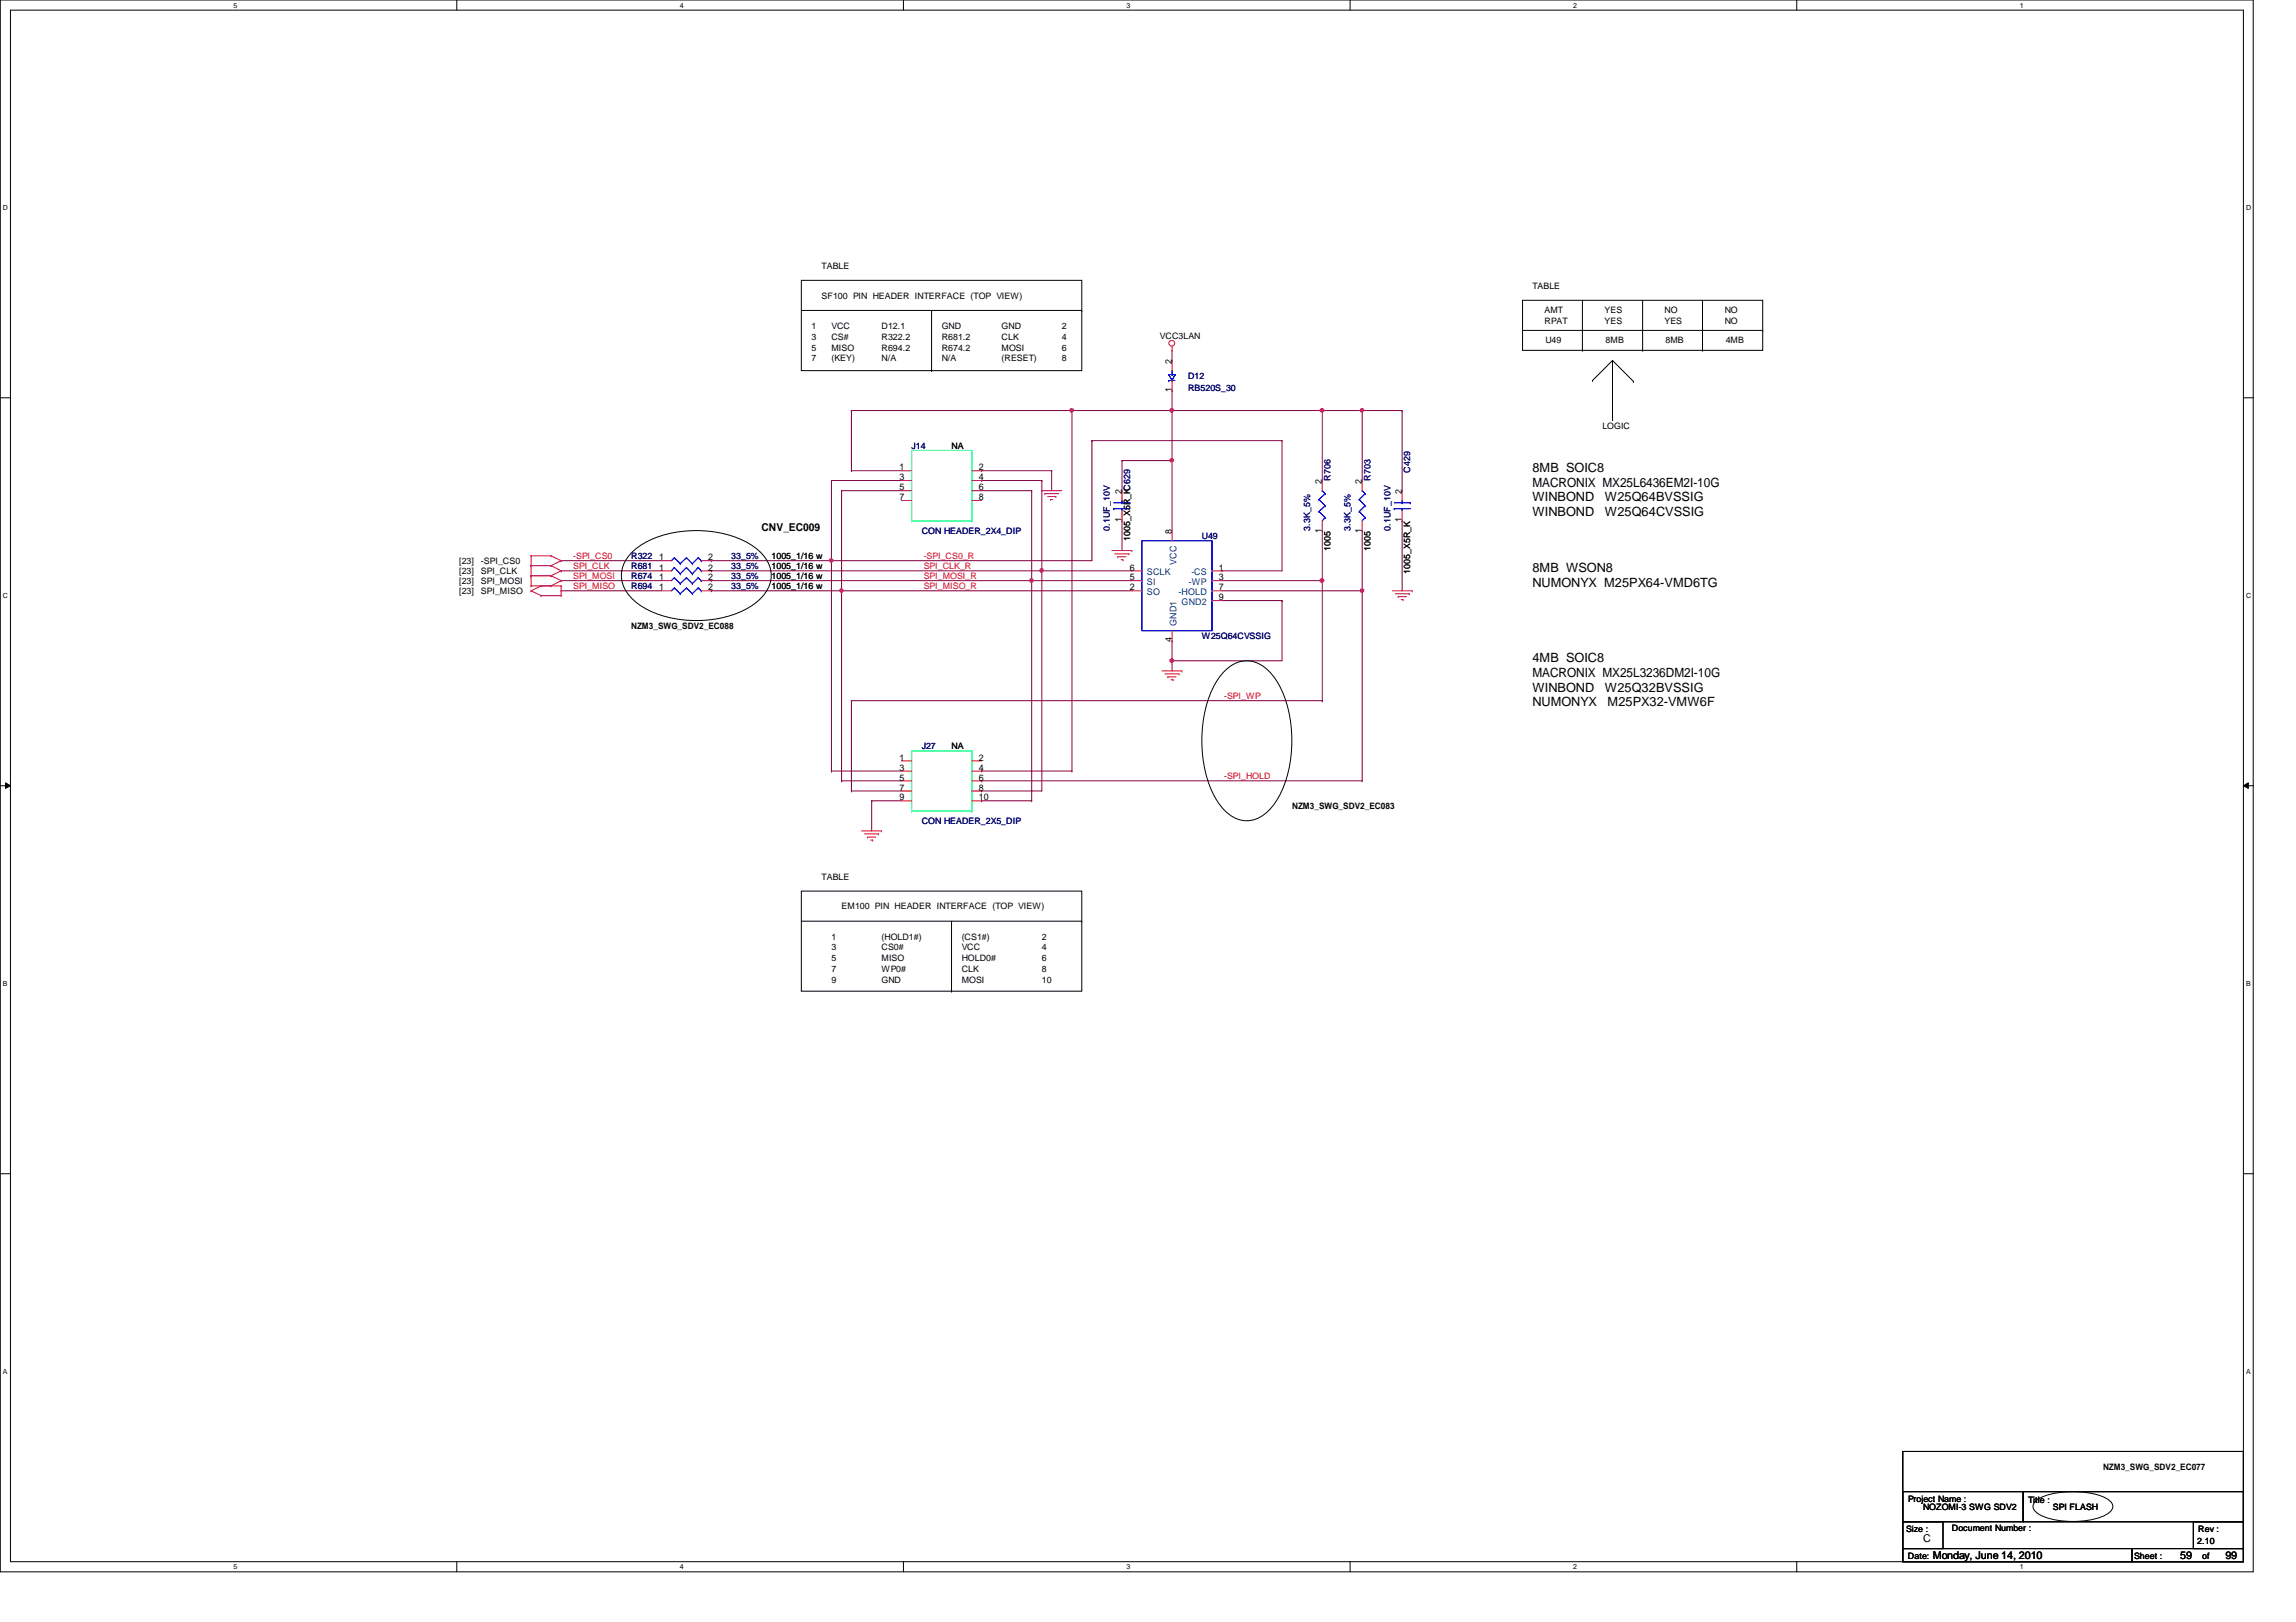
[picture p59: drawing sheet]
<svg xmlns="http://www.w3.org/2000/svg" width="297mm" height="210mm" viewBox="0 0 297 210" stroke-linecap="round" stroke-linejoin="round" font-family="sans-serif">
<defs><g id="words">
<g font-size="1.7">
<text x="198.2" y="61.1">8MB SOIC8</text>
<text x="198.2" y="63">MACRONIX MX25L6436EM2I-10G</text>
<text x="198.2" y="64.9">WINBOND</text>
<text x="207.6" y="64.9">W25Q64BVSSIG</text>
<text x="198.2" y="66.8">WINBOND</text>
<text x="207.6" y="66.8">W25Q64CVSSIG</text>
<text x="198.2" y="74">8MB WSON8</text>
<text x="198.2" y="75.9">NUMONYX M25PX64-VMD6TG</text>
<text x="198.2" y="85.7">4MB SOIC8</text>
<text x="198.2" y="87.6">MACRONIX MX25L3236DM2I-10G</text>
<text x="198.2" y="89.5">WINBOND</text>
<text x="207.6" y="89.5">W25Q32BVSSIG</text>
<text x="198.2" y="91.4">NUMONYX</text>
<text x="208" y="91.4">M25PX32-VMW6F</text>
</g>
<g font-size="1.4">
<text x="98.5" y="68.7">CNV_EC009</text>
<text x="248.8" y="199.5">C</text>
<text x="250.1" y="201.7">Monday, June 14, 2010</text>
<text x="282.1" y="201.7">59</text>
<text x="287.9" y="201.7">99</text>
</g>
<g font-size="1.2">
<text x="151.6" y="47.1" transform="rotate(-90 151.6 47.1)">2</text>
<text x="151.6" y="50.8" transform="rotate(-90 151.6 50.8)">1</text>
<text x="116.4" y="60.9">1</text>
<text x="116.4" y="62.1">3</text>
<text x="116.4" y="63.5">5</text>
<text x="116.4" y="64.7">7</text>
<text x="126.6" y="60.9">2</text>
<text x="126.6" y="62.1">4</text>
<text x="126.6" y="63.5">6</text>
<text x="126.6" y="64.7">8</text>
<text x="145.1" y="63.9" transform="rotate(-90 145.1 63.9)">2</text>
<text x="171" y="62.6" transform="rotate(-90 171 62.6)">2</text>
<text x="176.2" y="62.6" transform="rotate(-90 176.2 62.6)">2</text>
<text x="181.4" y="63.9" transform="rotate(-90 181.4 63.9)">2</text>
<text x="145.1" y="67.6" transform="rotate(-90 145.1 67.6)">1</text>
<text x="151.6" y="69.1" transform="rotate(-90 151.6 69.1)">8</text>
<text x="171" y="68.9" transform="rotate(-90 171 68.9)">1</text>
<text x="176.2" y="68.9" transform="rotate(-90 176.2 68.9)">1</text>
<text x="181.4" y="67.6" transform="rotate(-90 181.4 67.6)">1</text>
<text x="85.3" y="72.5">1</text>
<text x="85.3" y="76.4">1</text>
<text x="85.3" y="75.1">1</text>
<text x="85.3" y="73.8">1</text>
<text x="91.6" y="72.5">2</text>
<text x="91.6" y="76.4">2</text>
<text x="91.6" y="75.1">2</text>
<text x="91.6" y="73.8">2</text>
<text x="146.2" y="73.8">6</text>
<text x="146.2" y="75.1">5</text>
<text x="146.2" y="76.4">2</text>
<text x="157.7" y="73.8">1</text>
<text x="157.7" y="75.1">3</text>
<text x="157.7" y="76.4">7</text>
<text x="157.7" y="77.7">9</text>
<text x="151.6" y="83.1" transform="rotate(-90 151.6 83.1)">4</text>
<text x="116.4" y="98.4">1</text>
<text x="116.4" y="99.7">3</text>
<text x="116.4" y="101">5</text>
<text x="126.6" y="98.4">2</text>
<text x="126.6" y="99.7">4</text>
<text x="126.6" y="101">6</text>
<text x="116.4" y="102.3">7</text>
<text x="116.4" y="103.6">9</text>
<text x="126.6" y="102.3">8</text>
<text x="126.6" y="103.6">10</text>
</g>
<g font-size="1.2" fill="#004080">
<text x="148.4" y="74.4">SCLK</text>
<text x="148.4" y="75.7">SI</text>
<text x="148.4" y="77">SO</text>
<text x="152.2" y="73.1" transform="rotate(-90 152.2 73.1)">VCC</text>
<text x="152.5" y="77">-HOLD</text>
<text x="153.8" y="75.7">-WP</text>
<text x="154.1" y="74.4">-CS</text>
<text x="152.2" y="81" transform="rotate(-90 152.2 81)">GND1</text>
<text x="152.9" y="78.3">GND2</text>
</g>
<g font-size="1.1">
<text x="106.3" y="34.8">TABLE</text>
<text x="106.3" y="38.7">SF100 PIN HEADER INTERFACE (TOP VIEW)</text>
<text x="198.2" y="37.4">TABLE</text>
<text x="199.8" y="40.5">AMT</text>
<text x="199.8" y="41.9">RPAT</text>
<text x="207.6" y="40.5">YES</text>
<text x="207.6" y="41.9">YES</text>
<text x="215.3" y="40.5">NO</text>
<text x="215.3" y="41.9">YES</text>
<text x="223.1" y="40.5">NO</text>
<text x="223.1" y="41.9">NO</text>
<text x="105" y="42.6">1</text>
<text x="105" y="44">3</text>
<text x="105" y="45.4">5</text>
<text x="105" y="46.8">7</text>
<text x="107.6" y="42.6">VCC</text>
<text x="107.6" y="44">CS#</text>
<text x="107.6" y="45.4">MISO</text>
<text x="107.6" y="46.8">(KEY)</text>
<text x="114" y="42.6">D12.1</text>
<text x="114" y="44">R322.2</text>
<text x="114" y="45.4">R694.2</text>
<text x="114" y="46.8">N/A</text>
<text x="121.8" y="42.6">GND</text>
<text x="121.8" y="44">R681.2</text>
<text x="121.8" y="45.4">R674.2</text>
<text x="121.8" y="46.8">N/A</text>
<text x="129.6" y="42.6">GND</text>
<text x="129.6" y="44">CLK</text>
<text x="129.6" y="45.4">MOSI</text>
<text x="129.6" y="46.8">(RESET)</text>
<text x="137.4" y="42.6">2</text>
<text x="137.4" y="44">4</text>
<text x="137.4" y="45.4">6</text>
<text x="137.4" y="46.8">8</text>
<text x="150.1" y="43.9">VCC3LAN</text>
<text x="199.9" y="44.4">U49</text>
<text x="207.7" y="44.4">8MB</text>
<text x="215.5" y="44.4">8MB</text>
<text x="223.3" y="44.4">4MB</text>
<text x="123.1" y="58.1">NA</text>
<text x="207.3" y="55.5">LOGIC</text>
<text x="146.2" y="70" transform="rotate(-90 146.2 70)">1005_X5R_KC629</text>
<text x="172.1" y="71.2" transform="rotate(-90 172.1 71.2)">1005</text>
<text x="177.3" y="71.2" transform="rotate(-90 177.3 71.2)">1005</text>
<text x="59.4" y="76.9">[23]</text>
<text x="59.4" y="75.6">[23]</text>
<text x="59.4" y="74.3">[23]</text>
<text x="59.4" y="73">[23]</text>
<text x="62.2" y="76.9">SPI_MISO</text>
<text x="62.2" y="75.6">SPI_MOSI</text>
<text x="62.2" y="74.3">SPI_CLK</text>
<text x="62.2" y="73">-SPI_CS0</text>
<text x="99.8" y="72.3">1005_1/16 w</text>
<text x="99.8" y="76.2">1005_1/16 w</text>
<text x="99.8" y="75">1005_1/16 w</text>
<text x="99.8" y="73.7">1005_1/16 w</text>
<text x="182.5" y="74.3" transform="rotate(-90 182.5 74.3)">1005_X5R_K</text>
<text x="81.7" y="81.4">NZM3_SWG_SDV2_EC088</text>
<text x="123.1" y="97">NA</text>
<text x="167.2" y="104.7">NZM3_SWG_SDV2_EC083</text>
<text x="106.3" y="113.8">TABLE</text>
<text x="108.9" y="117.7">EM100 PIN HEADER INTERFACE (TOP VIEW)</text>
<text x="107.6" y="121.6">1</text>
<text x="107.6" y="123">3</text>
<text x="107.6" y="124.4">5</text>
<text x="107.6" y="125.8">7</text>
<text x="114" y="121.6">(HOLD1#)</text>
<text x="114" y="123">CS0#</text>
<text x="114" y="124.4">MISO</text>
<text x="114" y="125.8">WP0#</text>
<text x="124.4" y="121.6">(CS1#)</text>
<text x="124.4" y="123">VCC</text>
<text x="124.4" y="124.4">HOLD0#</text>
<text x="124.4" y="125.8">CLK</text>
<text x="134.8" y="121.6">2</text>
<text x="134.8" y="123">4</text>
<text x="134.8" y="124.4">6</text>
<text x="134.8" y="125.8">8</text>
<text x="107.6" y="127.2">9</text>
<text x="114" y="127.2">GND</text>
<text x="124.4" y="127.2">MOSI</text>
<text x="134.8" y="127.2">10</text>
<text x="272.1" y="190.2">NZM3_SWG_SDV2_EC077</text>
<text x="246.8" y="194.4">Project Name :</text>
<text x="248.8" y="195.4">NOZOMI-3 SWG SDV2</text>
<text x="262.4" y="194.5">Title :</text>
<text x="265.6" y="195.4">SPI FLASH</text>
<text x="246.6" y="198.3">Size :</text>
<text x="246.8" y="201.8">Date:</text>
<text x="252.5" y="198.2">Document Number :</text>
<text x="276.1" y="201.8">Sheet :</text>
<text x="284.3" y="199.8">2.10</text>
<text x="284.4" y="198.3">Rev :</text>
<text x="284.9" y="201.8">of</text>
</g>
<g font-size="1.1" fill="#000080">
<text x="153.7" y="49.1">D12</text>
<text x="153.7" y="50.6">RB520S_30</text>
<text x="117.9" y="58.1">J14</text>
<text x="172.1" y="62.2" transform="rotate(-90 172.1 62.2)">R706</text>
<text x="177.3" y="62.2" transform="rotate(-90 177.3 62.2)">R703</text>
<text x="182.5" y="61.2" transform="rotate(-90 182.5 61.2)">C429</text>
<text x="119.2" y="69.1">CON HEADER_2X4_DIP</text>
<text x="143.6" y="68.7" transform="rotate(-90 143.6 68.7)">0.1UF_10V</text>
<text x="155.5" y="69.8">U49</text>
<text x="169.5" y="68.7" transform="rotate(-90 169.5 68.7)">3.3K_5%</text>
<text x="174.7" y="68.7" transform="rotate(-90 174.7 68.7)">3.3K_5%</text>
<text x="179.9" y="68.7" transform="rotate(-90 179.9 68.7)">0.1UF_10V</text>
<text x="81.7" y="72.3">R322</text>
<text x="81.7" y="76.2">R694</text>
<text x="81.7" y="75">R674</text>
<text x="81.7" y="73.7">R681</text>
<text x="94.6" y="72.3">33_5%</text>
<text x="94.6" y="76.2">33_5%</text>
<text x="94.6" y="75">33_5%</text>
<text x="94.6" y="73.7">33_5%</text>
<text x="155.5" y="82.7">W25Q64CVSSIG</text>
<text x="119.2" y="97">J27</text>
<text x="119.2" y="106.7">CON HEADER_2X5_DIP</text>
</g>
<g font-size="1.1" fill="#f00">
<text x="74.2" y="74.9">SPI_MOSI</text>
<text x="74.2" y="73.6">SPI_CLK</text>
<text x="74.2" y="76.2">SPI_MISO</text>
<text x="74.2" y="72.3">-SPI_CS0</text>
<text x="119.5" y="76.2">SPI_MISO_R</text>
<text x="119.5" y="74.9">SPI_MOSI_R</text>
<text x="119.5" y="73.6">SPI_CLK_R</text>
<text x="119.5" y="72.3">-SPI_CS0_R</text>
<text x="158.4" y="90.4">-SPI_WP</text>
<text x="158.4" y="100.8">-SPI_HOLD</text>
</g>
<g font-size=".9">
<text x="30.2" y="1">5</text>
<text x="88" y="1">4</text>
<text x="145.8" y="1">3</text>
<text x="203.5" y="1">2</text>
<text x="261.3" y="1">1</text>
<text x=".4" y="27.2">D</text>
<text x="290.6" y="27.2">D</text>
<text x=".4" y="77.3">C</text>
<text x="290.6" y="77.3">C</text>
<text x=".4" y="127.6">B</text>
<text x="290.6" y="127.6">B</text>
<text x=".4" y="177.8">A</text>
<text x="290.6" y="177.8">A</text>
<text x="30.2" y="203.1">5</text>
<text x="88" y="203.1">4</text>
<text x="145.8" y="203.1">3</text>
<text x="203.5" y="203.1">2</text>
<text x="261.3" y="203.1">1</text>
</g>
</g></defs>
<path d="M0 0h291.5v203.4h-291.5zM1.4 1.3h288.8v200.8h-288.8z" fill="none" stroke="#000" stroke-width=".13"/>
<g fill="#fff">
<path d="M30.2 .2h.5v1h-.5z"/>
<path d="M30.2 202.3h.5v1h-.5z"/>
</g>
<path d="M59.1 0v1.3M59.1 202.1v1.3" fill="none" stroke="#000" stroke-width=".13"/>
<g fill="#fff">
<path d="M88 .2h.5v1h-.5z"/>
<path d="M88 202.3h.5v1h-.5z"/>
</g>
<path d="M116.9 0v1.3M116.9 202.1v1.3" fill="none" stroke="#000" stroke-width=".13"/>
<g fill="#fff">
<path d="M145.8 .2h.5v1h-.5z"/>
<path d="M145.8 202.3h.5v1h-.5z"/>
</g>
<path d="M174.7 0v1.3M174.7 202.1v1.3" fill="none" stroke="#000" stroke-width=".13"/>
<g fill="#fff">
<path d="M203.5 .2h.5v1h-.5z"/>
<path d="M203.5 202.3h.5v1h-.5z"/>
</g>
<path d="M232.4 0v1.3M232.4 202.1v1.3" fill="none" stroke="#000" stroke-width=".13"/>
<g fill="#fff">
<path d="M261.3 .2h.5v1h-.5z"/>
<path d="M261.3 202.3h.5v1h-.5z"/>
<path d="M.4 26.4h.6v1h-.6z"/>
<path d="M290.6 26.4h.6v1h-.6z"/>
<path d="M.4 76.5h.6v1.1h-.6z"/>
<path d="M290.6 76.5h.6v1.1h-.6z"/>
</g>
<path d="M0 51.5h1.4M290.2 51.5h1.3" fill="none" stroke="#000" stroke-width=".13"/>
<g fill="#fff">
<path d="M.4 126.7h.6v1.1h-.6z"/>
<path d="M290.6 126.7h.6v1.1h-.6z"/>
</g>
<path d="M0 101.7h1.4M.7 101.3l.7 .4-.7 .3zM290.2 101.7l.7-.4v.7zM290.2 101.7h1.3" fill="none" stroke="#000" stroke-width=".13"/>
<path d="M.7 101.3l.7 .4-.7 .3zM290.2 101.7l.7-.4v.7z" fill="#000"/>
<g fill="#fff">
<path d="M.4 177h.5v1h-.5z"/>
<path d="M290.6 177h.5v1h-.5z"/>
</g>
<path d="M0 151.9h1.4M290.2 151.9h1.3" fill="none" stroke="#000" stroke-width=".13"/>
<g fill="none" stroke="#800040" stroke-width=".13">
<path d="M107.6 62.2h.1M107.6 62.2h9M108.9 63.5h.1M108.9 76.5h.1M108.9 63.5h7.7M108.9 63.5v13M127 62.2h.1M127 60.9h.1M127 62.2h7.8M127 63.5h6.5M127 60.9h9.1M133.5 63.5h.1"/>
<path d="M133.5 75.1h.1M133.5 63.5v11.6M134.8 73.9h.1M134.8 73.9v28.5h-7.8M134.8 73.9h11.6M136.1 60.9h.1M136.1 60.9v2.6M107.6 99.8h.1M107.6 99.8h9M108.9 101h.1M108.9 101h7.7M112.8 103.6h.1"/>
<path d="M112.8 103.6v3.9M112.8 103.6h3.8M127 103.6h.1M127 102.4h.1M127 103.6h6.5"/>
</g>
<path d="M134.6 73.6h.1l.3 .1-.1 .3-.2 .1-.1-.1z" fill-rule="evenodd" fill="#f0f"/>
<path d="M134.6 73.6h.1l.3 .1-.1 .3-.2 .1-.1-.1z" fill="none" stroke="#f0f" stroke-width=".13"/>
<path d="M133.5 75.1h.1M133.5 75.1h12.9" fill="none" stroke="#800040" stroke-width=".13"/>
<path d="M133.3 74.9h.3l.1 .2-.1 .2-.2 .1-.1-.1z" fill-rule="evenodd" fill="#f0f"/>
<path d="M133.3 74.9h.3l.1 .2-.1 .2-.2 .1-.1-.1z" fill="none" stroke="#f0f" stroke-width=".13"/>
<path d="M108.9 76.5h.1M108.9 76.5h37.5" fill="none" stroke="#800040" stroke-width=".13"/>
<path d="M108.7 76.3h.3l.1 .1-.1 .2-.2 .1-.1-.1z" fill-rule="evenodd" fill="#f0f"/>
<path d="M108.7 76.3h.3l.1 .1-.1 .2-.2 .1-.1-.1z" fill="none" stroke="#f0f" stroke-width=".13"/>
<g fill="none" stroke="#800040" stroke-width=".13">
<path d="M72.6 75.1h.1M72.6 73.9h.1M72.6 76.5h.1M72.6 72.6h.1M72.6 75.1h13M72.6 76.5h13M72.6 73.9h13M72.6 72.6h13M92 75.1h.1M92 76.5h.1M92 73.9h.1M92 75.1h41.5v28.5"/>
<path d="M92 76.5h16.9v24.5M107.6 72.6h.1M107.6 72.6h33.7M134.8 62.2h.1M134.8 62.2v11.7h-42.8M108.9 101h.1M133.5 103.6h.1"/>
</g>
<path d="M107.4 72.4h.3l.1 .1-.1 .2-.2 .1-.1-.1z" fill-rule="evenodd" fill="#f0f"/>
<path d="M107.4 72.4h.3l.1 .1-.1 .2-.2 .1-.1-.1z" fill="none" stroke="#f0f" stroke-width=".13"/>
<g fill="none" stroke="#800040" stroke-width=".13">
<path d="M110.1 53.1h.1M110.1 53.1v7.8M138.7 53.1h.1M138.7 53.1h12.9M141.3 57h.1M141.3 57v15.6M141.3 57h24.6M151.6 59.6h.1M151.6 59.6v9.1M165.9 57h.1M165.9 57v16.9h-7.8M110.1 60.9h.1"/>
<path d="M110.1 60.9h6.5M158.1 73.9h.1"/>
</g>
<circle cx="151.6" cy="53.1" r=".25" fill="#f0f"/>
<circle cx="151.6" cy="53.1" r=".25" fill="none" stroke="#f0f" stroke-width=".13"/>
<circle cx="138.6" cy="53.1" r=".25" fill="#f0f"/>
<circle cx="138.6" cy="53.1" r=".25" fill="none" stroke="#f0f" stroke-width=".13"/>
<path d="M151.6 53.1h.1M151.6 53.1h19.5" fill="none" stroke="#800040" stroke-width=".13"/>
<circle cx="171" cy="53.1" r=".25" fill="#f0f"/>
<circle cx="171" cy="53.1" r=".25" fill="none" stroke="#f0f" stroke-width=".13"/>
<path d="M110.1 53.1h.1M110.1 53.1h28.6v46.7M151.6 50.5h.1M151.6 50.5v2.6M127 99.8h.1M127 99.8h11.7M138.7 99.8h.1M151.6 85.5h.1M151.6 85.5v1.3" fill="none" stroke="#800040" stroke-width=".13"/>
<circle cx="151.6" cy="85.5" r=".25" fill="#f0f"/>
<circle cx="151.6" cy="85.5" r=".25" fill="none" stroke="#f0f" stroke-width=".13"/>
<path d="M145.2 59.6h.1M145.2 59.6h6.4M158.1 77.7h7.8M165.9 77.7h.1M165.9 77.7v7.8h-14.3M151.6 85.5h.1M151.6 82.9h.1M151.6 82.9v2.6" fill="none" stroke="#800040" stroke-width=".13"/>
<circle cx="151.6" cy="59.6" r=".25" fill="#f0f"/>
<circle cx="151.6" cy="59.6" r=".25" fill="none" stroke="#f0f" stroke-width=".13"/>
<g fill="none" stroke="#800040" stroke-width=".13">
<path d="M145.2 59.6v3.9M151.6 53.1h.1M151.6 53.1v6.5M176.2 53.1h.1M176.2 53.1h-5.1v9.1M176.2 53.1v9.1M145.2 63.5h.1M145.2 67.4h.1M145.2 67.4v3.8M158.1 75.1h13M171.1 62.2h.1M171.1 75.1h.1"/>
<path d="M171.1 68.7h.1M171.1 68.7v6.4M176.2 62.2h.1"/>
</g>
<circle cx="171" cy="75.1" r=".25" fill="#f0f"/>
<circle cx="171" cy="75.1" r=".25" fill="none" stroke="#f0f" stroke-width=".13"/>
<path d="M158.1 76.5h18.1M176.2 76.5h.1M176.2 68.7h.1M176.2 68.7v7.8" fill="none" stroke="#800040" stroke-width=".13"/>
<path d="M176 76.3h.4v.1v.2l-.2 .1-.2-.1z" fill-rule="evenodd" fill="#f0f"/>
<path d="M176 76.3h.4v.1v.2l-.2 .1-.2-.1z" fill="none" stroke="#f0f" stroke-width=".13"/>
<path d="M176.2 53.1h5.2M181.4 53.1h.1" fill="none" stroke="#800040" stroke-width=".13"/>
<path d="M176 52.9h.4v.2v.2h-.2h-.2z" fill-rule="evenodd" fill="#f0f"/>
<path d="M176 52.9h.4v.2v.2h-.2h-.2z" fill="none" stroke="#f0f" stroke-width=".13"/>
<g fill="none" stroke="#800040" stroke-width=".13">
<path d="M151.6 46.7h.1M151.6 45.3v1.4M181.4 53.1v10.4M92 72.6h.1M92 72.6h15.6M107.6 72.6h.1M107.6 62.2v37.6M171.1 75.1v15.6M176.2 76.5v24.5M181.4 63.5h.1M181.4 67.4h.1M181.4 67.4v9.1"/>
<path d="M107.6 99.8h.1M110.1 90.7h.1M110.1 90.7v11.7M110.1 90.7h61M171.1 90.7h.1M110.1 102.4h.1M110.1 102.4h6.5M127 101h.1M127 101h49.2M176.2 101h.1"/>
</g>
<g fill="none" stroke="#f00" stroke-width=".13">
<path d="M151.6 45.3h.1M151.6 44.8v.5M151.6 46.7v1.3M151.6 49.2v1.3M68.7 76.5h.1M68.7 74.5h.1M68.7 75.8h.1M68.7 73.2h.1M68.7 71.9h.1M68.7 75.8h3.9M68.7 76.5l1.3 .6M68.7 74.5h2.6"/>
<path d="M68.7 71.9v3.9M68.7 73.2h2.6M68.7 71.9h2.6M70 75.8h.1M70 77.1h.1M70 75.8l-1.3 .7M70 77.1h2.6M71.3 74.5h.1M71.3 75.8h.1M71.3 73.2h.1M71.3 71.9h.1M71.3 74.5l1.3 .6"/>
<path d="M71.3 73.2l1.3 .7M71.3 71.9l1.3 .7M72.6 75.8h.1M72.6 77.1h.1M72.6 75.1h.1M72.6 73.9h.1M72.6 72.6h.1M72.6 75.8v1.3M72.6 75.1l-1.3 .7M72.6 73.9l-1.3 .6M72.6 72.6l-1.3 .6M85.6 76.5h1.3"/>
<path d="M85.6 72.6h1.3M85.6 75.1h1.3M85.6 73.9h1.3M90.7 76.5h1.3M90.7 72.6h1.3M90.7 75.1h1.3M90.7 73.9h1.3M116.6 63.5h1.3M116.6 60.9h1.3M116.6 62.2h1.3M116.6 64.8h1.3M125.7 63.5h1.3"/>
<path d="M125.7 60.9h1.3M125.7 62.2h1.3M125.7 64.8h1.3M134.8 63.5h.1M134.8 63.5h2.6M135.2 63.9h.1M135.2 63.9h1.8M135.5 64.3h1.1M135.9 64.6h.1M135.9 64.6h.3M136.6 64.3h.1M143.8 71.2h2.6"/>
<path d="M144.2 71.7h1.8M144.6 72.1h.1M144.6 72.1h1.1M145 72.4h.3M145.2 63.5v1.3M145.2 66.1v1.3M145.3 72.4h.1M146 71.7h.1M146.4 71.2h.1M146.4 76.5h1.3M146.4 75.1h1.3M146.4 73.9h1.3"/>
<path d="M151.6 68.7v1.3M156.8 76.5h1.3M156.8 75.1h1.3M156.8 73.9h1.3M156.8 77.7h1.3M171.1 62.2v1.3M171.1 67.4v1.3M176.2 62.2v1.3M176.2 67.4v1.3M180.1 76.5h2.6M180.5 76.8h1.8M180.9 77.2h.1"/>
<path d="M180.9 77.2h1M181.3 77.6h.2M181.4 63.5v1.3M181.4 66.1v1.3M181.5 77.6h.1M182.3 76.8h.1M182.7 76.5h.1M116.6 98.5h1.3M116.6 99.8h1.3M125.7 98.5h1.3M125.7 99.8h1.3M150.3 86.8h2.6"/>
<path d="M150.7 87.2h1.8M151.1 87.6h.1M151.1 87.6h1M151.5 88h.3M151.6 81.6v1.3M151.8 88h.1M152.5 87.2h.1M152.9 86.8h.1M111.5 107.5h2.5M111.8 107.9h1.9M112.2 108.3h.1M112.2 108.3h1.1"/>
<path d="M112.6 108.7h.3M112.9 108.7h.1M113.7 107.9h.1M114 107.5h.1M116.6 101h1.3M116.6 102.4h1.3M116.6 103.6h1.3M125.7 101h1.3M125.7 102.4h1.3M125.7 103.6h1.3"/>
<circle cx="151.6" cy="44.4" r=".37"/>
</g>
<g fill="none" stroke="#000" stroke-width=".13">
<path d="M103.7 36.3h36.3v11.7h-36.3zM197 38.9h31v6.4h-31zM204.7 38.9v6.4M212.5 38.9v6.4M220.3 38.9v6.4M103.7 40.2h36.3M120.5 48h.1M120.5 40.2v7.8M140 40.2h.1M197 42.8h31M204.7 45.3h.1M206 49.2h.1"/>
<path d="M208.6 46.7h.1M208.6 46.7v7.7M208.6 46.7l-2.6 2.5M208.6 46.7l2.7 2.7M211.3 49.4h.1M212.5 45.3h.1M220.3 45.3h.1M228 42.8h.1M81.7 71.5a11.9 11.9 0 0 1 8.4-2.8 12 12 0 0 1 8.3 2.8 3.9 3.9 0 0 1 0 5.9 11.9 11.9 0 0 1-8.3 2.9 11.9 11.9 0 0 1-8.4-2.9 3.9 3.9 0 0 1 0-5.9zM158.4 86.9a3.8 3.8 0 0 1 5.8 0 13.2 13.2 0 0 1 2.9 8.9 13.3 13.3 0 0 1-2.9 9 3.8 3.8 0 0 1-5.8 0 13.4 13.4 0 0 1-2.9-9 13.3 13.3 0 0 1 2.9-8.9zM103.7 115.3h36.3v13h-36.3zM103.7 119.2h36.3"/>
<path d="M123.1 119.2v9.1M140 119.2h.1M123.1 128.3h.1M246.2 196.9h5.2v3.5h-5.2zM246.2 193h15.5v3.9h-15.5zM246.2 187.8h44v14.3h-44zM261.7 193h28.5v3.9h-28.5zM263.4 194.2a8 8 0 0 1 4.8-1.2 8.1 8.1 0 0 1 4.7 1.2 .89 .89 0 0 1 0 1.5 8 8 0 0 1-4.7 1.2 7.9 7.9 0 0 1-4.8-1.2 .9 .9 0 0 1 0-1.5zM283.8 196.9h6.4v3.5h-6.4zM246.2 200.4h29.6v1.7h-29.6zM275.8 200.4h14.4v1.7h-14.4z"/>
</g>
<g fill="none" stroke="#00f" stroke-width=".13">
<path d="M151.2 49.2h.1M151.2 48.5h.1M151.2 49.2h.8M151.2 48.5l.4 .7M151.2 48.5h.8M151.6 49.2h.1M151.6 48.5h.1M151.6 48v.5M152 48.5h.1M152 48.5l-.4 .7M87.2 72.2h.1M87.2 76.1h.1"/>
<path d="M87.2 74.8h.1M87.2 73.4h.1M87.2 72.2l-.3 .4M87.2 72.2l.8 .7M87.2 76.1l-.3 .4M87.2 76.1l.8 .7M87.2 74.8l-.3 .3M87.2 74.8l.8 .7M87.2 73.4l-.3 .5M87.2 73.4l.8 .9M88 72.9h.1M88 76.8h.1"/>
<path d="M88 75.5h.1M88 74.3h.1M88.8 72.2h.1M88.8 76.1h.1M88.8 74.8h.1M88.8 73.4h.1M88.8 72.2l-.8 .7M88.8 72.2l.8 .7M88.8 76.1l-.8 .7M88.8 76.1l.8 .7M88.8 74.8l-.8 .7M88.8 74.8l.8 .7"/>
<path d="M88.8 73.4l-.8 .9M88.8 73.4l.8 .9M89.6 72.9h.1M89.6 76.8h.1M89.6 75.5h.1M89.6 74.3h.1M90.3 72.2h.1M90.3 76.1h.1M90.3 74.8h.1M90.3 73.4h.1M90.3 72.2l-.7 .7M90.3 72.2l.4 .4"/>
<path d="M90.3 76.1l-.7 .7M90.3 76.1l.4 .4M90.3 74.8l-.7 .7M90.3 74.8l.4 .3M90.3 73.4l-.7 .9M90.3 73.4l.4 .5M90.7 72.6h.1M90.7 76.5h.1M90.7 75.1h.1M90.7 73.9h.1M144.1 65.8h.1M144.1 65.1h2.1"/>
<path d="M144.1 65.8h2.1M145.2 65.8h.1M145.2 65.1h.1M145.2 64.8v.3M145.2 65.8v.3M146.2 65.1h.1M147.7 70h9.1v11.6h-9.1zM170.6 66.2h.1M170.6 64.6h.1M170.6 66.2l.8 .8M170.6 64.6l.8 .8M171.1 63.5h.1"/>
<path d="M171.1 63.5l.3 .4M171.4 67h.1M171.4 65.4h.1M171.4 63.9h.1M171.4 67l-.3 .4M171.4 65.4l-.8 .8M171.4 63.9l-.8 .7M175.8 66.2h.1M175.8 64.6h.1M175.8 66.2l.8 .8M175.8 64.6l.8 .8M176.2 63.5h.1"/>
<path d="M176.2 63.5l.4 .4M176.6 67h.1M176.6 65.4h.1M176.6 63.9h.1M176.6 67l-.4 .4M176.6 65.4l-.8 .8M176.6 63.9l-.8 .7M180.4 65.8h.1M180.4 65.1h2.1M180.4 65.8h2.1M181.4 65.8h.1M181.4 65.1h.1"/>
<path d="M181.4 64.8v.3M181.4 65.8v.3M182.5 65.1h.1"/>
</g>
<path d="M125.7 58.3h.1M125.7 58.3h-7.8v9.1M125.7 58.3v9.1M117.9 67.4h.1M117.9 67.4h7.8M125.7 67.4h.1M125.7 97.2h.1M125.7 97.2v7.7M125.7 97.2h-7.8v7.7M117.9 104.9h.1M117.9 104.9h7.8M125.7 104.9h.1" fill="none" stroke="#00ff80" stroke-width=".13"/>
<path d="M134.6 73.6h.1l.3 .1-.1 .3-.2 .1-.1-.1z" fill-rule="evenodd" fill="#f0f"/>
<path d="M134.6 73.6h.1l.3 .1-.1 .3-.2 .1-.1-.1z" fill="none" stroke="#f0f" stroke-width=".13"/>
<path d="M133.3 74.9h.3l.1 .2-.1 .2-.2 .1-.1-.1z" fill-rule="evenodd" fill="#f0f"/>
<path d="M133.3 74.9h.3l.1 .2-.1 .2-.2 .1-.1-.1z" fill="none" stroke="#f0f" stroke-width=".13"/>
<path d="M108.7 76.3h.3l.1 .1-.1 .2-.2 .1-.1-.1z" fill-rule="evenodd" fill="#f0f"/>
<path d="M108.7 76.3h.3l.1 .1-.1 .2-.2 .1-.1-.1z" fill="none" stroke="#f0f" stroke-width=".13"/>
<path d="M107.4 72.4h.3l.1 .1-.1 .2-.2 .1-.1-.1z" fill-rule="evenodd" fill="#f0f"/>
<path d="M107.4 72.4h.3l.1 .1-.1 .2-.2 .1-.1-.1z" fill="none" stroke="#f0f" stroke-width=".13"/>
<circle cx="151.6" cy="53.1" r=".25" fill="#f0f"/>
<circle cx="151.6" cy="53.1" r=".25" fill="none" stroke="#f0f" stroke-width=".13"/>
<circle cx="138.6" cy="53.1" r=".25" fill="#f0f"/>
<circle cx="138.6" cy="53.1" r=".25" fill="none" stroke="#f0f" stroke-width=".13"/>
<circle cx="171" cy="53.1" r=".25" fill="#f0f"/>
<circle cx="171" cy="53.1" r=".25" fill="none" stroke="#f0f" stroke-width=".13"/>
<circle cx="151.6" cy="85.5" r=".25" fill="#f0f"/>
<circle cx="151.6" cy="85.5" r=".25" fill="none" stroke="#f0f" stroke-width=".13"/>
<circle cx="151.6" cy="59.6" r=".25" fill="#f0f"/>
<circle cx="151.6" cy="59.6" r=".25" fill="none" stroke="#f0f" stroke-width=".13"/>
<circle cx="171" cy="75.1" r=".25" fill="#f0f"/>
<circle cx="171" cy="75.1" r=".25" fill="none" stroke="#f0f" stroke-width=".13"/>
<path d="M176 76.3h.4v.1v.2l-.2 .1-.2-.1z" fill-rule="evenodd" fill="#f0f"/>
<path d="M176 76.3h.4v.1v.2l-.2 .1-.2-.1z" fill="none" stroke="#f0f" stroke-width=".13"/>
<path d="M176 52.9h.4v.2v.2h-.2h-.2z" fill-rule="evenodd" fill="#f0f"/>
<path d="M176 52.9h.4v.2v.2h-.2h-.2z" fill="none" stroke="#f0f" stroke-width=".13"/>
<use href="#words"/>
</svg>
